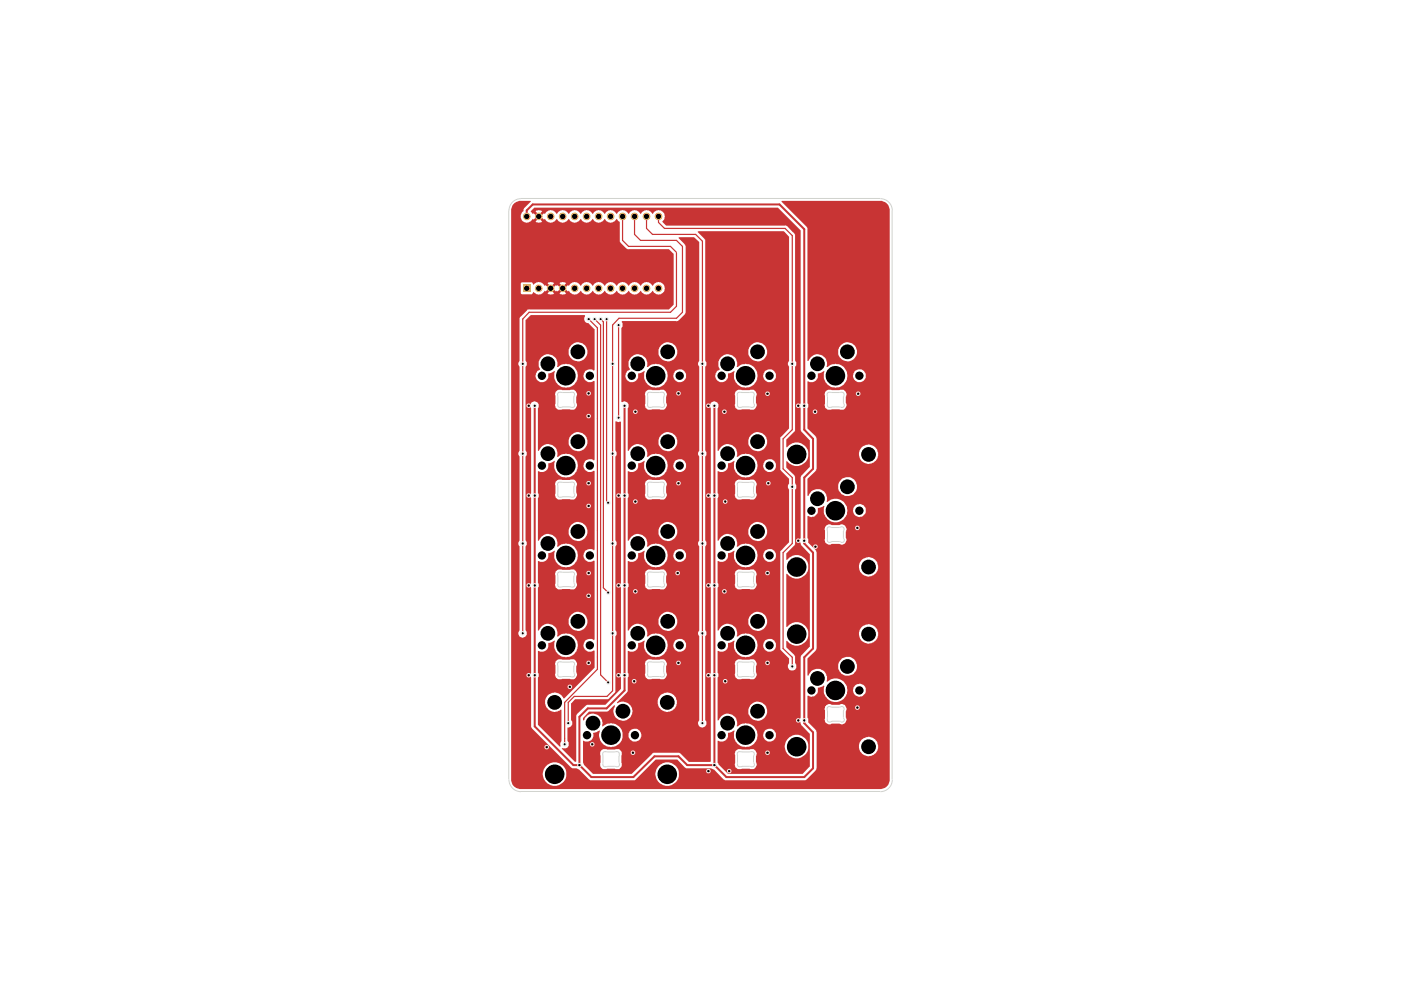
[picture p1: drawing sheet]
<svg xmlns="http://www.w3.org/2000/svg" width="297mm" height="210mm" viewBox="0 0 297 210" stroke-linecap="round" stroke-linejoin="round" font-family="sans-serif">
<g fill="none" stroke="#d0d2cd" stroke-width=".21">
<path d="M107.9 44.6v120.7M110.4 42.1h76.2M110.4 42.1a2.54 2.54 0 0 0-2.5 2.6M186.6 42.1a2.54 2.54 0 0 1 2.6 2.6M189.1 44.6v120.7M118.2 83.9v1.7M118.3 85.7a.5 .5 0 0 0 .1 .6 .5 .5 0 0 0 .6 0M119 83.2a.5 .5 0 0 0-.6 .1 .5 .5 0 0 0-.1 .6M119 83.2h2.1M119.2 86.3l1.9 .1M119.3 86.3l-.3 .1M121.1 83.2a.5 .5 0 0 1 .6 .1 .5 .5 0 0 1 .1 .6"/>
<path d="M121.7 84.1v1.3M121.7 85.5l.1 .2M121.8 83.9l-.1 .2M121.8 85.7a.5 .5 0 0 1-.1 .6 .5 .5 0 0 1-.6 0M137.3 85.7a.5 .5 0 0 0 .2 .6 .5 .5 0 0 0 .5 0M138 83.2a.56 .56 0 0 0-.7 .2 .56 .56 0 0 0 0 .7v1.5M138 83.2h2.1M138.3 86.3l-.2 .1M140.1 83.2a.5 .5 0 0 1 .6 .1 .5 .5 0 0 1 .1 .6M140.7 84.1v1.3M140.8 85.5v.2M140.8 83.9v.2"/>
<path d="M140.9 85.7a.61 .61 0 0 1-.3 .7 .61 .61 0 0 1-.7-.1h-1.6M156.3 83.9v1.7M156.4 85.7a.5 .5 0 0 0 .1 .6 .5 .5 0 0 0 .6 0M157.1 83.2a.5 .5 0 0 0-.6 .1 .5 .5 0 0 0-.1 .6M157.1 83.2h2.1M157.3 86.3l1.9 .1M157.4 86.3l-.3 .1M159.2 83.2a.5 .5 0 0 1 .6 .1 .5 .5 0 0 1 .1 .6M159.8 84.1v1.3M159.8 85.5l.1 .2M159.9 83.9l-.1 .2M159.9 85.7a.5 .5 0 0 1-.1 .6 .5 .5 0 0 1-.6 0"/>
<path d="M175.4 85.7a.5 .5 0 0 0 .2 .6 .5 .5 0 0 0 .5 0M176.1 83.2a.56 .56 0 0 0-.7 .2 .56 .56 0 0 0 0 .7v1.5M176.1 83.2h2.1M176.4 86.3l1.8 .1M176.4 86.3l-.2 .1M178.2 83.2a.5 .5 0 0 1 .6 .1 .5 .5 0 0 1 .1 .6M178.8 84.1v1.3M178.9 85.5v.2M178.9 83.9v.2M179 85.7a.5 .5 0 0 1-.1 .6 .5 .5 0 0 1-.6 0M118.2 102.9v1.8M118.3 104.7a.5 .5 0 0 0 .1 .6 .5 .5 0 0 0 .6 .1"/>
<path d="M119 102.3a.5 .5 0 0 0-.6 0 .5 .5 0 0 0-.1 .6M119 102.2l.2 .1M119.2 105.3l1.9 .1M119.2 102.3h1.6M119.3 105.4h-.3M121.1 102.2l-.3 .1M121.1 102.3a.56 .56 0 0 1 .7 .2 .56 .56 0 0 1-.1 .7M121.7 103.1v1.4M121.7 104.5l.1 .2M121.8 104.7a.5 .5 0 0 1-.1 .6 .5 .5 0 0 1-.6 .1M137.3 102.9v1.8M137.3 104.7a.5 .5 0 0 0 .2 .6 .5 .5 0 0 0 .5 .1"/>
<path d="M138 102.3a.5 .5 0 0 0-.6 0 .5 .5 0 0 0-.1 .6M138 102.2l.3 .1M138.3 105.3l1.8 .1M138.3 102.3h1.6M138.3 105.4h-.2M140.1 102.2l-.2 .1M140.1 102.3a.56 .56 0 0 1 .7 .2 .56 .56 0 0 1 0 .7M140.7 103.1v1.4M140.8 104.5v.2M140.9 104.7a.5 .5 0 0 1-.1 .6 .5 .5 0 0 1-.6 .1M156.3 102.9v1.8M156.4 104.7a.5 .5 0 0 0 .1 .6 .5 .5 0 0 0 .6 .1"/>
<path d="M157.1 102.3a.5 .5 0 0 0-.6 0 .5 .5 0 0 0-.1 .6M157.1 102.2l.2 .1M157.3 105.3l1.9 .1M157.3 102.3h1.6M157.4 105.4h-.3M159.2 102.2l-.3 .1M159.2 102.3a.56 .56 0 0 1 .7 .2 .56 .56 0 0 1-.1 .7M159.8 103.1v1.4M159.8 104.5l.1 .2M159.9 104.7a.5 .5 0 0 1-.1 .6 .5 .5 0 0 1-.6 .1M175.4 112.4v1.9M175.4 114.3a.5 .5 0 0 0 .2 .6 .5 .5 0 0 0 .5 0"/>
<path d="M176.1 111.8a.5 .5 0 0 0-.6 0 .5 .5 0 0 0-.1 .6M176.1 111.8h2.1M176.4 114.8l1.8 .1M176.4 114.9h-.2M178.2 111.8a.5 .5 0 0 1 .6 0 .5 .5 0 0 1 .1 .6M178.8 112.6v1.4M178.9 114.1v.2M178.9 112.4v.2M179 114.3a.5 .5 0 0 1-.1 .6 .5 .5 0 0 1-.6 0M118.2 122v1.7M118.3 123.8a.5 .5 0 0 0 .1 .6 .5 .5 0 0 0 .6 0M119 121.3a.5 .5 0 0 0-.6 .1 .5 .5 0 0 0-.1 .6"/>
<path d="M119 121.3h2.1M119.2 124.4h1.6M119.3 124.4l-.3 .1M120.8 124.4l.3 .1M121.1 121.3a.5 .5 0 0 1 .6 .1 .5 .5 0 0 1 .1 .6M121.7 122.2v1.3M121.7 123.6l.1 .2M121.8 122l-.1 .2M121.8 123.8a.5 .5 0 0 1-.1 .6 .5 .5 0 0 1-.6 0M137.3 123.8a.5 .5 0 0 0 .2 .6 .5 .5 0 0 0 .5 0M138 121.3a.57 .57 0 0 0-.7 .2 .57 .57 0 0 0 0 .7v1.5M138 121.3h2.1"/>
<path d="M138.3 124.4h1.6M138.3 124.4l-.2 .1M139.9 124.4l.2 .1M140.1 121.3a.5 .5 0 0 1 .6 .1 .5 .5 0 0 1 .1 .6M140.7 122.2v1.3M140.8 123.6v.2M140.8 122v.2M140.9 123.8a.5 .5 0 0 1-.1 .6 .5 .5 0 0 1-.6 0M156.3 122v1.7M156.4 123.8a.5 .5 0 0 0 .1 .6 .5 .5 0 0 0 .6 0M157.1 121.3a.5 .5 0 0 0-.6 .1 .5 .5 0 0 0-.1 .6M157.1 121.3h2.1"/>
<path d="M157.3 124.4h1.6M157.4 124.4l-.3 .1M158.9 124.4l.3 .1M159.2 121.3a.5 .5 0 0 1 .6 .1 .5 .5 0 0 1 .1 .6M159.8 122.2v1.3M159.8 123.6l.1 .2M159.9 122l-.1 .2M159.9 123.8a.5 .5 0 0 1-.1 .6 .5 .5 0 0 1-.6 0M118.2 141v1.8M118.3 142.8a.5 .5 0 0 0 .1 .6 .5 .5 0 0 0 .6 .1M119 140.4a.5 .5 0 0 0-.6 0 .5 .5 0 0 0-.1 .6M119 140.3h2.1"/>
<path d="M119.2 143.4l1.9 .1M119.3 143.5h-.3M121.1 140.4a.5 .5 0 0 1 .6 0 .5 .5 0 0 1 .1 .6M121.7 141.2v1.4M121.7 142.6l.1 .2M121.8 141l-.1 .3M121.8 142.8a.5 .5 0 0 1-.1 .6 .5 .5 0 0 1-.6 .1M128.5 159.4a.56 .56 0 0 0-.6 .2 .56 .56 0 0 0-.1 .7v1.5M128.5 159.4h2.1M130.6 159.4a.5 .5 0 0 1 .5 .1 .5 .5 0 0 1 .2 .6M137.3 142.8a.5 .5 0 0 0 .2 .6 .5 .5 0 0 0 .5 .1M138 140.4a.56 .56 0 0 0-.7 .1 .56 .56 0 0 0 0 .7v1.6"/>
<path d="M138 140.3h2.1M138.3 143.5h-.2M140.1 140.4a.5 .5 0 0 1 .6 0 .5 .5 0 0 1 .1 .6M140.7 141.2v1.4M140.8 142.6v.2M140.8 141v.3M140.9 142.8a.61 .61 0 0 1-.3 .7 .61 .61 0 0 1-.7-.1h-1.6M156.3 141v1.8M156.4 142.8a.5 .5 0 0 0 .1 .6 .5 .5 0 0 0 .6 .1M157.1 159.4a.5 .5 0 0 0-.6 .1 .5 .5 0 0 0-.1 .6M157.1 140.4a.5 .5 0 0 0-.6 0 .5 .5 0 0 0-.1 .6M157.1 159.4h2.1"/>
<path d="M157.1 140.3h2.1M157.3 143.4l1.9 .1M157.4 143.5h-.3M159.2 159.4a.56 .56 0 0 1 .7 .2 .56 .56 0 0 1-.1 .7M159.2 140.4a.5 .5 0 0 1 .6 0 .5 .5 0 0 1 .1 .6M159.8 141.2v1.4M159.8 142.6l.1 .2M159.9 141l-.1 .3M159.9 142.8a.5 .5 0 0 1-.1 .6 .5 .5 0 0 1-.6 .1M175.4 152.4a.57 .57 0 0 0 .3 .7 .57 .57 0 0 0 .7-.1M176.4 152.9l1.8 .1M178.8 150.7v1.4"/>
<path d="M178.9 152.2v.2M178.9 150.5v.2M178.9 150.5a.57 .57 0 0 0-.2-.7 .57 .57 0 0 0-.7 .1h-1.6a.61 .61 0 0 0-.9 0 .61 .61 0 0 0-.1 .8v1.7M179 152.4a.5 .5 0 0 1-.1 .6 .5 .5 0 0 1-.6 0M107.9 165.3a2.54 2.54 0 0 0 2.5 2.6M110.4 167.8h76.2M127.9 161.9a.5 .5 0 0 0 .1 .6 .5 .5 0 0 0 .6 0M128.8 162.5l1.8 .1M128.8 162.5l-.2 .1M131.2 160.3v1.3M131.3 161.7v.2M131.3 161.9a.5 .5 0 0 1-.1 .6 .5 .5 0 0 1-.6 0"/>
<path d="M131.3 160.1v.2M156.3 160.1v1.7M156.4 161.9a.5 .5 0 0 0 .1 .6 .5 .5 0 0 0 .6 0M157.3 162.5l1.9 .1M157.4 162.5l-.3 .1M159.8 160.3v1.3M159.8 161.7l.1 .2M159.9 161.9a.5 .5 0 0 1-.1 .6 .5 .5 0 0 1-.6 0M189.2 165.3a2.54 2.54 0 0 1-2.6 2.6"/>
</g>
<g fill="#c83434">
<path d="M108.8 43.3l.6-.5 .7-.2h2.3l.1 .2-1.4 1.4-.2 .6a1.38 1.38 0 0 0 0 2.2l.8 .2 .5-.1a2.49 2.49 0 0 1 1.8 .1h.7l.3-.2-.8-.8-.7 .8h-1.1l.5-.6 .2 .3 .8-.8-.8-.8-.2 .3-.4-.6h1l.7 .8 .8-.8-.8-.3-.7 .3h-1l.8-.8h51.6l4.9 4.9v36.6l-.2 .4 .2 .6v4.8l.1 .3 1.8 1.7v5.8l-1.8 1.7-.1 .3v12.9l-.2 .8 .3 .9 1.8 1.7v19.8l-1.8 1.7-.1 .3v12.9l-.2 .8 .3 .9 1.8 1.7v7.1l-1.5 1.5h-15.9l-2-2 3.5-.1 .2 .7 .5 .4h3.3l.4-.4 .2-.5-.1-.6 .1-1.3a1.04 1.04 0 0 0-.3-1.2l-.3-.3-3.5 .1a.89 .89 0 0 0-.4 1.2l-.1 1.9h-3.5l-.2-.3v-3.3h14.3l.1 .7a2.5 2.5 0 0 0 3.9 1.2 2.5 2.5 0 0 0 0-4 2.5 2.5 0 0 0-3.9 1.2l-.1 .9h-14.3v-1.3a1.49 1.49 0 0 0 2.2-.6v-1.1l.8-.2 .6-.3 .1 .1-.2 .4a2.53 2.53 0 0 0 2.3 2.9 2.37 2.37 0 0 0 2.7-2.5h1.2l.1 .6 .3 .4a1.35 1.35 0 0 0 2.1-.2l.2-.4-.1-.8a1.08 1.08 0 0 0-.8-.9l-.9 .1a1.21 1.21 0 0 0-.9 1.2l-1.2-.1a2.51 2.51 0 0 0-3.1-2.3l-1 .6h-.3v-.2a2.02 2.02 0 0 0-1.4-2.4 2.02 2.02 0 0 0-2.5 1.3h-.2v-2h6.6v.6a2.02 2.02 0 0 0 2.9 1.3 2.02 2.02 0 0 0 .6-3.1 2.02 2.02 0 0 0-3.2 .1l-.3 1.1h-6.6v-7l.2-.2v-.6h3.5l.2 .8a1.15 1.15 0 0 0 1.3 .2h2.6l.5-.7-.1-.6 .1-1.4a1.07 1.07 0 0 0-.6-1.4l-3.3 .1a.86 .86 0 0 0-.6 1.2l-.1 1.8h-3.5l-.2-.2v-4.7a1.47 1.47 0 0 0 2.2-.8v-.9l.8-.2 .6-.3 .1 .2-.2 .3a2.64 2.64 0 0 0 2.6 3.1 2.62 2.62 0 0 0 2.4-2.7h1.2l.1 .6 .3 .5a1.35 1.35 0 0 0 2.3-.6l-.1-.9a1.08 1.08 0 0 0-.8-.8l-.9 .1a1.21 1.21 0 0 0-.9 1.1h-1.2a2.51 2.51 0 0 0-3.1-2.3l-1 .6h-.3v-.2a2.02 2.02 0 0 0-1.4-2.4 2.02 2.02 0 0 0-2.5 1.3h-.2v-2h6.6v.5a2.03 2.03 0 0 0 2.8 1.4 2.03 2.03 0 0 0 .8-3 2.03 2.03 0 0 0-3.1-.2l-.4 .4-.1 .9h-6.6v-7.1l.2-.1v-.6h3.5l.2 .7a1.15 1.15 0 0 0 1.3 .3h2.6l.5-.8-.1-.6 .1-1.3a1.18 1.18 0 0 0-.6-1.5l-3.3 .1a.86 .86 0 0 0-.6 1.2l-.1 1.9h-3.5l-.2-.3v-4.6a1.49 1.49 0 0 0 2.2-.6v-1.1l.8-.2 .6-.3 .1 .1-.2 .4a2.53 2.53 0 0 0 2.3 2.9 2.37 2.37 0 0 0 2.7-2.5h1.2l.1 .6 .3 .4a1.35 1.35 0 0 0 2.1-.2l.2-.4-.1-.8a1.08 1.08 0 0 0-.8-.9l-.9 .1a1.21 1.21 0 0 0-.9 1.2l-1.2-.1a2.55 2.55 0 0 0-2.4-2.4l-1.1 .2-.6 .5h-.3a2.05 2.05 0 0 0-1.3-2.6 2.05 2.05 0 0 0-2.6 1.3h-.2v-2h6.6v.6a2.03 2.03 0 0 0 2.7 1.4 2.03 2.03 0 0 0 1-2.9 2.03 2.03 0 0 0-3.1-.5l-.5 .6-.1 .8h-6.6v-7l.2-.2v-.6h3.5l.2 .8a1.15 1.15 0 0 0 1.3 .2h2.6l.5-.7-.1-.6 .1-1.4a1.07 1.07 0 0 0-.6-1.4l-3.3 .1a.86 .86 0 0 0-.6 1.2l-.1 1.8h-3.5l-.2-.2v-4.7a1.47 1.47 0 0 0 2.2-.8v-.9l.8-.2 .6-.3 .1 .2-.2 .3a2.64 2.64 0 0 0 2.6 3.1 2.62 2.62 0 0 0 2.4-2.7h1.2l.1 .6 .3 .5a1.35 1.35 0 0 0 2.3-.6l-.1-.9a1.08 1.08 0 0 0-.8-.8l-.9 .1a1.21 1.21 0 0 0-.9 1.1h-1.2a2.51 2.51 0 0 0-3.1-2.3l-1 .6h-.3v-.2a2.02 2.02 0 0 0-1.4-2.4 2.02 2.02 0 0 0-2.5 1.3h-.2v-2h6.6v.5a2.02 2.02 0 0 0 2.6 1.5 2.02 2.02 0 0 0 1.2-2.8 2.02 2.02 0 0 0-2.9-.9 2.08 2.08 0 0 0-.9 1.7h-6.6v-7.1l.2-.1v-.6h3.5l.2 .7 .5 .4h3.3l.4-.4 .2-.5-.1-.6 .1-1.3a1.04 1.04 0 0 0-.3-1.2l-.3-.3-3.5 .1a.89 .89 0 0 0-.4 1.2l-.1 1.9-3.5-.1a.91 .91 0 0 0-1.3-.5 .91 .91 0 0 0-.3 1.3v18.1l-.2 .3 .2 .7v18l-.2 .4 .2 .6v18.1l-.2 .3 .2 .7v17.8h-4.7l-2-1.9h-5.5l-4.6 4.5h-8.2l-1.9-2v-.1h3.5l.1 .7 .4 .4h3.4l.5-.4 .1-.3v-2.9l-.1-.3-.5-.4h-2.6a1.46 1.46 0 0 0-1.3 .5v2.7h-3.6l-.1-4.9h.2a1.39 1.39 0 0 0 1.8-.5l.2-.4-.1-.8 .9-.2 .4-.3h.2a2.55 2.55 0 0 0 .5 2.8 2.55 2.55 0 0 0 2.8 .5 2.31 2.31 0 0 0 1.5-2.4h1.3v.7a1.35 1.35 0 0 0 2.4 .1l.1-.1a1.29 1.29 0 0 0-.2-1.6h-.1a1.32 1.32 0 0 0-1.4-.3 1.32 1.32 0 0 0-.8 1.2h-1.3v-.4a2.55 2.55 0 0 0-2.4-2.1 3.1 3.1 0 0 0-1.9 .7 2.06 2.06 0 0 0-1.3-2.6 2.06 2.06 0 0 0-2.6 1.3h-.2v-.5l1.3-1.3h3.9l1.4-1.4 .2 .1a2.05 2.05 0 0 0 0 2.3 2.05 2.05 0 0 0 2.2 .8 1.99 1.99 0 0 0 1.5-2 1.99 1.99 0 0 0-1.7-1.9h7v.5a1.86 1.86 0 0 0 1.2 1.4 2.08 2.08 0 0 0 2.9-1.4 2.05 2.05 0 0 0-1.3-2.3 2 2 0 0 0-2.8 1.8h-7.6l-.8 .3-.2-.1 2.3-2.4v-2.9l.2-.2v-.6h3.4l.2 .8a1.15 1.15 0 0 0 1.4 .2h2.6l.5-.7-.2-.6 .1-1.4a1.07 1.07 0 0 0-.6-1.4l-3.3 .1a.86 .86 0 0 0-.6 1.2l-.1 1.8h-3.4l-.2-.2v-4.7a1.47 1.47 0 0 0 2.2-.8v-.9l.8-.2 .6-.3v.2l-.1 .3a2.64 2.64 0 0 0 2.5 3.1 2.62 2.62 0 0 0 2.5-2.7h1.1l.1 .6 .4 .5a1.35 1.35 0 0 0 2.3-.6l-.1-.9a1.08 1.08 0 0 0-.9-.8l-.8 .1a1.21 1.21 0 0 0-1 1.1h-1.1a2.51 2.51 0 0 0-3.2-2.3l-1 .6h-.2v-.2a2.02 2.02 0 0 0-1.5-2.4 2.02 2.02 0 0 0-2.4 1.3h-.2v-2h6.5v.5a2.03 2.03 0 0 0 2.8 1.4 2.03 2.03 0 0 0 .8-3 2.03 2.03 0 0 0-3.1-.2l-.3 .4-.2 .9h-6.5v-7.1l.2-.1v-.6h3.4l.2 .7a1.15 1.15 0 0 0 1.4 .3h2.6l.5-.8-.2-.6 .1-1.3a1.18 1.18 0 0 0-.6-1.5l-3.3 .1a.86 .86 0 0 0-.6 1.2l-.1 1.9h-3.4l-.2-.3v-4.6a1.49 1.49 0 0 0 2.1-.6l.1-1.1 .8-.2 .6-.3v.1l-.1 .4a2.53 2.53 0 0 0 2.3 2.9 2.37 2.37 0 0 0 2.7-2.5h1.1l.1 .6 .4 .4a1.35 1.35 0 0 0 2.1-.2l.2-.4-.1-.8a1.08 1.08 0 0 0-.9-.9l-.8 .1a1.21 1.21 0 0 0-1 1.2l-1.1-.1a2.55 2.55 0 0 0-2.5-2.4l-1 .2-.7 .5h-.2a2.05 2.05 0 0 0-1.4-2.6 2.05 2.05 0 0 0-2.5 1.3h-.2v-2h6.5v.6a2.03 2.03 0 0 0 2.8 1.4 2.03 2.03 0 0 0 .9-2.9 2.03 2.03 0 0 0-3-.5l-.5 .6-.2 .8h-6.5v-7l.2-.2v-.6h3.4l.2 .8a1.15 1.15 0 0 0 1.4 .2h2.6l.5-.7-.2-.6 .1-1.4a1.07 1.07 0 0 0-.6-1.4l-3.3 .1a.86 .86 0 0 0-.6 1.2l-.1 1.8h-3.4l-.2-.2v-4.7a1.47 1.47 0 0 0 2.2-.8v-.9l.8-.2 .6-.3v.2l-.1 .3a2.64 2.64 0 0 0 2.5 3.1 2.62 2.62 0 0 0 2.5-2.7h1.1l.1 .6 .4 .5a1.35 1.35 0 0 0 2.3-.6l-.1-.9a1.08 1.08 0 0 0-.9-.8l-.8 .1a1.21 1.21 0 0 0-1 1.1h-1.1a2.51 2.51 0 0 0-3.2-2.3l-1 .6h-.2v-.2a2.02 2.02 0 0 0-1.5-2.4 2.02 2.02 0 0 0-2.4 1.3h-.2v-2h6.5v.5a2.02 2.02 0 0 0 2.6 1.5 2.02 2.02 0 0 0 1.2-2.8 2.02 2.02 0 0 0-2.9-.9 2.08 2.08 0 0 0-.9 1.7h-6.5v-7.1l.2-.1v-.6h3.4l.2 .7 .5 .4h3.3l.4-.4 .3-.5-.2-.6 .1-1.3a1.04 1.04 0 0 0-.2-1.2l-.4-.3-3.5 .1a.89 .89 0 0 0-.4 1.2l-.1 1.9-3.4-.1a.99 .99 0 0 0-1.2-.5h-.4v-5.6h.9l.1 .6 .3 .4a1.35 1.35 0 0 0 2.1-.2l.2-.3v-.9l.8-.2 .6-.3v.1l-.1 .4a2.64 2.64 0 0 0 2.5 3 2.62 2.62 0 0 0 2.5-2.6h1.1l.1 .6 .4 .4a1.35 1.35 0 0 0 2.1-.2l.2-.3-.1-.9a1.08 1.08 0 0 0-.9-.9l-.8 .1a1.21 1.21 0 0 0-1 1.2l-1.1-.1a2.51 2.51 0 0 0-3.2-2.3l-1 .6h-.2v-.2a1.98 1.98 0 0 0-1.4-2.4 1.98 1.98 0 0 0-2.5 1.3v1.1l.3 .7-.1 .1a1.4 1.4 0 0 0-.9 1.2h-.9v-5.1h7.9v.6a2.01 2.01 0 0 0 3 1.2 2.01 2.01 0 0 0 .4-3.2 2.01 2.01 0 0 0-3.2 .6l-.2 .8h-7.9v-5l.3-.2v-.8l-.2-.3h11.6l.4-.1 1.5-1.6 .1-14.3-1.6-1.8 3.4-.1 1.1 1v25.2a.78 .78 0 0 0 0 1.2l-.1 18a.78 .78 0 0 0 .1 1.1v17.8l-.3 .5v.3l.3 .4v17.9a.78 .78 0 0 0 0 1.2l-.1 17.9a.91 .91 0 0 0 .3 1.3 .91 .91 0 0 0 1.3-.4v-.7l-.3-.3v-17.8l.3-.3v-.7l-.3-.3v-17.8l.3-.2v-.7l-.3-.3v-17.8l.3-.3v-.7l-.3-.3v-15.9h2.1l.1 .5a1.16 1.16 0 0 0 1 .9 1.32 1.32 0 0 0 1.5-.7l.1-.2v-.9l.8-.2 .5-.3 .2 .1-.1 .1a2.52 2.52 0 0 0 2.3 3.3 2.47 2.47 0 0 0 2.6-2.6h1.2l.1 .6 .3 .4a1.35 1.35 0 0 0 2.1-.2l.2-.3-.1-.9a1.08 1.08 0 0 0-.8-.9l-.9 .1a1.21 1.21 0 0 0-.9 1.2l-1.2-.1a2.51 2.51 0 0 0-3.1-2.3l-1 .6h-.3v-.2a1.98 1.98 0 0 0-1.4-2.4 1.98 1.98 0 0 0-2.4 1.3l-.1 1.1 .4 .7-.1 .1a1.4 1.4 0 0 0-1 1.2h-2.1v-1.9l.3-.2v-.7l-.3-.3v-2h9.2v.6a2.01 2.01 0 0 0 2.9 1.2 2.01 2.01 0 0 0 .4-3.2 2.01 2.01 0 0 0-3.2 .6l-.1 .8h-9.2v-23.7l-1.6-1.6 .2-.2h18.1l1.1 1.2-.1 26.4a.78 .78 0 0 0 .1 1.1v13.1l-1.9 1.9v7l1.9 1.8v1a.86 .86 0 0 0 0 1.3v11.2l-1.9 1.8v21l1.9 1.8-.1 1.1a.99 .99 0 0 0 .4 1.5h.6l.5-.3 .1-.3v-.7l-.2-.4-.1-1.6-1.8-1.7v-1.3h.2a2.51 2.51 0 0 0 3.7 .4 2.51 2.51 0 0 0 0-3.8 2.51 2.51 0 0 0-3.7 .4h-.2v-11.2l.7 .5a2.51 2.51 0 0 0 3.5-.5 2.51 2.51 0 0 0-.5-3.5 2.51 2.51 0 0 0-3.5 .5h-.2v-1.4l1.9-1.8v-11.7l.2-.3v-.7l-.2-.4-.1-1.6-1.8-1.7v-1.3l.7 .5a2.51 2.51 0 0 0 3.5-.5 2.51 2.51 0 0 0-.5-3.5 2.51 2.51 0 0 0-3.5 .5h-.2v-1.6l1.9-1.8v-13.7l.2-.2v-.7l-.2-.3v-26.8l-1.7-1.8-.4-.1h-25.3l-.8-.8a1.32 1.32 0 0 0 .3-1.8 1.32 1.32 0 0 0-1.8-.4l-.6 .6v-.2a1.43 1.43 0 0 0-2.5 .2l-.1-.2a1.43 1.43 0 0 0-2.4 .2l-.1-.2a1.43 1.43 0 0 0-2.5 .2l-.1-.2a1.43 1.43 0 0 0-2.4 .2l-.1-.2a1.43 1.43 0 0 0-2.5 .2v-.2a1.43 1.43 0 0 0-2.5 .2l-.1-.2a1.43 1.43 0 0 0-2.4 .2l-.1-.2a1.43 1.43 0 0 0-2.5 .2l-.1-.2a1.43 1.43 0 0 0-2.4 .2l-.2-.3-.7 .8 .7 .8 .2-.3a1.38 1.38 0 0 0 2 .6l.5-.6 .2 .2a1.36 1.36 0 0 0 1.9 .4l.5-.6 .1 .2a1.36 1.36 0 0 0 1.9 .4l.5-.6 .2 .2a1.36 1.36 0 0 0 1.8 .4l.5-.6 .2 .2a1.36 1.36 0 0 0 1.9 .4l.5-.6 .2 .2a1.36 1.36 0 0 0 1.8 .4l.5-.6 .7 .7v4.1l1.4 1.5 .5 .2 8.5-.1 1 1v10.8l-1 1h-30l-1.6 1.8v9.1a.78 .78 0 0 0 0 1.2l-.1 18a.78 .78 0 0 0 .1 1.1v17.8l-.3 .5v.3l.3 .4v17.9l-.3 .4a.94 .94 0 0 0 .5 .9 .94 .94 0 0 0 1 0l.3-.4v-.7l-.3-.3v-17.8l.3-.2v-.7l-.3-.3v-17.8l.3-.3v-.7l-.3-.3v-15.9h2.1l.1 .5a1.16 1.16 0 0 0 1 .9 1.32 1.32 0 0 0 1.5-.7l.1-.2v-.9l.8-.2 .5-.3 .2 .1-.1 .1a2.52 2.52 0 0 0 2.3 3.3 2.5 2.5 0 0 0 2.6-2.3 2.5 2.5 0 0 0-2.3-2.7 1.94 1.94 0 0 0-1.8 .6h-.3v-.2a1.98 1.98 0 0 0-1.4-2.4 1.98 1.98 0 0 0-2.4 1.3l-.1 1.1 .4 .7-.1 .1a1.4 1.4 0 0 0-1 1.2h-2.1v-1.9l.3-.2v-.7l-.3-.3v-2h9.2v.6a2.01 2.01 0 0 0 2.9 1.2 2.01 2.01 0 0 0 .4-3.2 2.01 2.01 0 0 0-3.2 .6l-.1 .8h-9.2v-6.7l1.1-1 11.5 .1a1.06 1.06 0 0 0 .8 1.7l1.3 1.2v8.6l-.1 .2-.5-.3-.9 .1a1.37 1.37 0 0 0-.9 1.3 1.37 1.37 0 0 0 1 1.3h.6l.5-.2 .3 .1v16.6l-.1 .1-.5-.2-.9 .1a1.37 1.37 0 0 0-.9 1.3 1.37 1.37 0 0 0 1 1.3h.6l.5-.3 .3 .1v16.6l-.1 .2-.5-.3-.9 .1a1.37 1.37 0 0 0-.9 1.3 1.37 1.37 0 0 0 1 1.3h.6l.5-.2 .3 .1v16.6l-.1 .1-.5-.2-.9 .1a1.37 1.37 0 0 0-.9 1.3 1.37 1.37 0 0 0 1 1.3h.6l.5-.3 .3 .1v3.6l-6.5 6.5-.2-.1-.3-.4a2.01 2.01 0 0 0-2.1-.7 2.01 2.01 0 0 0-1.4 1.6 2.18 2.18 0 0 0 1.1 2.2l.1 .1a2.46 2.46 0 0 0 2.2-.3v6.6a.9 .9 0 0 0-.1 1.1l-.2 .1-4.7-4.6v-10l.2-.2v-.6h3.5l.2 .8a1.15 1.15 0 0 0 1.3 .2h2.6l.5-.7-.1-.6 .1-1.4a1.07 1.07 0 0 0-.6-1.4l-3.3 .1a.86 .86 0 0 0-.6 1.2l-.1 1.8h-3.5l-.2-.2v-4.7a1.47 1.47 0 0 0 2.2-.8v-.9l.8-.2 .6-.3 .1 .2-.2 .3a2.64 2.64 0 0 0 2.6 3.1 2.54 2.54 0 0 0 2.2-3.7 2.45 2.45 0 0 0-3.8-.9l-.4 .2a2.05 2.05 0 0 0-1.3-2.6 2.05 2.05 0 0 0-2.6 1.3h-.2v-2h6.6v.5a2.03 2.03 0 0 0 2.8 1.4 2.03 2.03 0 0 0 .8-3 2.03 2.03 0 0 0-3.1-.2l-.4 .4-.1 .9h-6.6v-7.1l.2-.1v-.6h3.5l.2 .7a1.15 1.15 0 0 0 1.3 .3h2.6l.5-.8-.1-.6 .1-1.3a1.18 1.18 0 0 0-.6-1.5l-3.3 .1a.86 .86 0 0 0-.6 1.2l-.1 1.9h-3.5l-.2-.3v-4.6a1.49 1.49 0 0 0 2.2-.6v-1.1l.8-.2 .6-.3 .1 .1-.2 .4a2.53 2.53 0 0 0 2.3 2.9 2.49 2.49 0 0 0 2.5-3.5 2.68 2.68 0 0 0-2.4-1.5l-.9 .2-.6 .5h-.3v-.2a2.02 2.02 0 0 0-1.4-2.4 2.02 2.02 0 0 0-2.5 1.3h-.2v-2h6.6v.6a2.03 2.03 0 0 0 2.7 1.4 2.03 2.03 0 0 0 1-2.9 2.03 2.03 0 0 0-3.1-.5l-.5 .6-.1 .8h-6.6v-7l.2-.2v-.6h3.5l.2 .8a1.15 1.15 0 0 0 1.3 .2h2.6l.5-.7-.1-.6 .1-1.4a1.07 1.07 0 0 0-.6-1.4l-3.3 .1a.86 .86 0 0 0-.6 1.2l-.1 1.8h-3.5l-.2-.2v-4.7a1.47 1.47 0 0 0 2.2-.8v-.9l.8-.2 .6-.3 .1 .2-.2 .3a2.64 2.64 0 0 0 2.6 3.1 2.54 2.54 0 0 0 2.2-3.7 2.45 2.45 0 0 0-3.8-.9l-.4 .2a2.05 2.05 0 0 0-1.3-2.6 2.05 2.05 0 0 0-2.6 1.3h-.2v-2h6.6v.5a2.02 2.02 0 0 0 2.6 1.5 2.02 2.02 0 0 0 1.2-2.8 2.02 2.02 0 0 0-2.9-.9 2.08 2.08 0 0 0-.9 1.7h-6.6v-7.1l.2-.1v-.6h3.5l.2 .7 .5 .4h3.3l.4-.4 .2-.5-.1-.6 .1-1.3a1.04 1.04 0 0 0-.3-1.2l-.3-.3-3.5 .1a.89 .89 0 0 0-.4 1.2l-.1 1.9-3.5-.1a.91 .91 0 0 0-1.3-.5 .91 .91 0 0 0-.3 1.3v18.1l-.2 .3 .2 .7v18l-.2 .4 .2 .6v18.1l-.2 .3 .2 .7v10.5l8.6 8.6 1.1 .1 .5 .3 2.3 2.2h9.5l1.2-1.1h3.1a2.51 2.51 0 0 0 2.9 2.3 2.51 2.51 0 0 0 2.1-3.1 2.51 2.51 0 0 0-3.4-1.7 2.64 2.64 0 0 0-1.6 2.5h-3.1l3.2-3.3h4.6l1.9 1.9h5.3l.6 .3 2.3 2.2h17.1l2.3-2.2v-5h9a1.95 1.95 0 0 0 1.5 2.1 2.05 2.05 0 0 0 2.5-1.4 2.05 2.05 0 0 0-1.2-2.5 1.82 1.82 0 0 0-2 .3l-.6 .7-.2 .8h-9v-3.3l-1.8-1.7 .1-.7h3.4a.99 .99 0 0 0 .5 .9 .99 .99 0 0 0 1.1 0l1.7 .1a.99 .99 0 0 0 1.4-.8l-.2-.6v-1.3l.2-.6-.4-.8-.8-.1a4 4 0 0 1-2.6 0l-.5 .2-.3 .4-.1 2.6h-3.4l-.2-.4v-4.5l.2-.1 .6 .2 .7-.1 .6-.6 .1-1.2 1.2-.4 .2 .1a2.63 2.63 0 0 0 .9 2.8 2.5 2.5 0 0 0 2.6 .2 2.5 2.5 0 0 0 1.4-2.2h1.1v.2a1.46 1.46 0 0 0 2.1 1.1 1.42 1.42 0 0 0 .6-1.8 1.36 1.36 0 0 0-1.5-.8 1.36 1.36 0 0 0-1.2 1.3l-1.1-.1a2.48 2.48 0 0 0-1.6-2.1 2.48 2.48 0 0 0-2.6 .4l-.2-.1v-1.1a1.96 1.96 0 0 0-1.6-1.5 2.05 2.05 0 0 0-2 .9l-.4 .6-.1-2.1h6.5a1.98 1.98 0 0 0 2.2 2.1 1.98 1.98 0 0 0 1.7-2.5 2.01 2.01 0 0 0-1.4-1.5 2.08 2.08 0 0 0-2.5 1.9h-6.5v-1.6l1.9-1.8v-3.4h9v.2a2.2 2.2 0 0 0 1.3 1.7 2.36 2.36 0 0 0 2.3-.5 2.06 2.06 0 0 0 .3-2.3 2.13 2.13 0 0 0-3.6-.2l-.3 1.1h-9v-14.3h9v.3a2.28 2.28 0 0 0 1.5 1.8 2.05 2.05 0 0 0 2.5-1.4 2.05 2.05 0 0 0-1.2-2.5 1.97 1.97 0 0 0-2.7 1.3l-.1 .5h-9v-3.3l-1.8-1.7 .1-.7h3.4v.2a1.06 1.06 0 0 0 1.6 .7l1.7 .1a.99 .99 0 0 0 1.4-.8l-.2-.6v-1.3l.2-.6-.3-.7-.9-.2a4 4 0 0 1-2.6 0l-.5 .2-.3 .4-.1 2.6h-3.4l-.2-.4v-4.5l.2-.1 .6 .2 .7-.1a1.59 1.59 0 0 0 .7-1.8l1.2-.4 .2 .1a2.15 2.15 0 0 0 .5 2.4 2.48 2.48 0 0 0 2.7 .8 2.48 2.48 0 0 0 1.7-2.4h1.1v.2a1.46 1.46 0 0 0 2.1 1.1 1.42 1.42 0 0 0 .6-1.8 1.36 1.36 0 0 0-1.5-.8 1.36 1.36 0 0 0-1.2 1.3l-1.1-.1a2.53 2.53 0 0 0-1.6-2.1 2.53 2.53 0 0 0-2.6 .3h-.2v-.9l-.1-.4a1.88 1.88 0 0 0-1.5-1.3 2.05 2.05 0 0 0-2 .9l-.4 .6-.1-2.1h6.5a1.98 1.98 0 0 0 2.2 2 1.98 1.98 0 0 0 1.7-2.4 2.01 2.01 0 0 0-1.4-1.5 2.08 2.08 0 0 0-2.5 1.9h-6.5v-1.6l1.9-1.8v-3.4h9v.2a2.2 2.2 0 0 0 1.3 1.7 2.36 2.36 0 0 0 2.3-.5 2.06 2.06 0 0 0 .3-2.3 2.13 2.13 0 0 0-3.6-.2l-.3 1.1h-9v-3.7l-1.9-1.8v-4.3l.2-.1v-.6h3.4l.2 .7 .5 .4h3.3l.4-.4 .3-.5-.2-.6 .1-1.3a1.04 1.04 0 0 0-.2-1.2l-.4-.3-3.5 .1a.89 .89 0 0 0-.4 1.2l-.1 1.9h-3.4l-.2-.3v-4.6a1.49 1.49 0 0 0 2.1-.6l.1-1.1 .8-.2 .6-.3v.1l-.1 .4a2.64 2.64 0 0 0 2.5 3 2.62 2.62 0 0 0 2.5-2.6h1.1l.1 .6 .4 .4a1.35 1.35 0 0 0 2.1-.2l.2-.3-.1-.9a1.08 1.08 0 0 0-.9-.9l-.8 .1a1.21 1.21 0 0 0-1 1.2l-1.1-.1a2.51 2.51 0 0 0-3.2-2.3l-1 .6h-.2v-.2a2.02 2.02 0 0 0-1.5-2.4 2.02 2.02 0 0 0-2.4 1.3h-.2v-2h6.5v.6a2.01 2.01 0 0 0 3 1.2 2.01 2.01 0 0 0 .4-3.2 2.01 2.01 0 0 0-3.2 .6l-.2 .8h-6.5v-26.2l-5.5-5.6 21.3-.1 .6 .2a2.03 2.03 0 0 1 1 1.6v121.1l-.2 .8a2.05 2.05 0 0 1-1.5 1h-76.7l-1.1-.4a2.48 2.48 0 0 1-.7-2.6h6.7l.1 .6a2.5 2.5 0 0 0 3.9 1.2 2.5 2.5 0 0 0 0-4 2.5 2.5 0 0 0-3.9 1.2l-.1 1h-6.7v-102.3h2l.3 .4h2.1l.3-.5a1.27 1.27 0 0 0 1.8 .3h1.2l.7 .3 .5-.1a2.16 2.16 0 0 1 1.8 0h.7l.3-.2-.8-.7-.7 .7h-1.1l-.7-.7-.7 .7h-1.1l.5-.6 .2 .3 .7-.8h.8l.7 .8 .1-.3 .2 .3 .8-.8h.7l.7 .8 .2-.3 .2 .4a1.33 1.33 0 0 0 2.3-.4l.3 .4a1.33 1.33 0 0 0 2.2-.4l.3 .4a1.33 1.33 0 0 0 2.3-.4l.2 .4a1.33 1.33 0 0 0 2.3-.4l.3 .4a1.33 1.33 0 0 0 2.3-.4l.2 .4a1.33 1.33 0 0 0 2.3-.4l.3 .4a1.33 1.33 0 0 0 2.2-.4 1.36 1.36 0 0 0 2.1 .6 1.36 1.36 0 0 0 0-2.2 1.46 1.46 0 0 0-2.1 .6v-.1a1.43 1.43 0 0 0-2.5 .1l-.1-.1a1.43 1.43 0 0 0-2.4 .1l-.1-.1a1.43 1.43 0 0 0-2.5 .1l-.1-.1a1.43 1.43 0 0 0-2.4 .1l-.1-.1a1.43 1.43 0 0 0-2.5 .1v-.1a1.43 1.43 0 0 0-2.5 .1l-.1-.1a1.43 1.43 0 0 0-2.4 .1l-.2-.2-.7 .7h-.7l-.8-.7-.2 .2-.1-.2-.7 .7h-.8l-.7-.7-.2 .2-.5-.6h1.1l.7 .8 .7-.8h1.1l.7 .8 .8-.8-.3-.1h-.7a2.16 2.16 0 0 1-1.8 0l-.5-.1-.7 .2h-1.2a1.27 1.27 0 0 0-1.8 .4l-.3-.5h-2.1l-.3 .2v1.9h-2v-17.6z"/>
<path d="M130.6 89.3l.4 .2 .7-.1v15.2l-.2 .3 .2 .7v18l-.2 .4 .2 .6v18.1l-.2 .3 .2 .7v2.4l-3.3 3.3h-3.9l-2.2 2.1-.1 10h-.2l-2.9-2.7 .2-.2 .7 .1 .6-.5v-.8l-.3-.3v-2.8a.95 .95 0 0 0 .9-.6l.1-.7-.2-.3v-3.6l.8-.8h7l1.6-1.6v-11.8l.2-.3v-.7l-.2-.3v-17.8l.2-.2v-.7l-.2-.3v-17.8l.2-.3v-.7l-.2-.3z"/>
</g>
<path d="M132 45.9v5.1l1.3 1.2h8.9l1.2 1.3M134.5 45.9v3.8l1.3 1.3h7.6l1.3 1.2v14l-1.3 1.3h-12.2l-1.3 1.4v77.6l-1.2 1.2h-6.9l-1.3 1.2v4.4M137.1 45.9v2.5l1.2 1.3h9.2l1.4 1.4v102.2M139.6 45.9v1.3l1.3 1.2h25.6l1.5 1.6v41.1l-2 1.9v6.4l2 1.9v13.9l-2 2v20.3l2 1.9v1.9M143.4 53.7v11.2l-1.2 1.3h-30l-1.4 1.4v66.7M124.8 67.6l1.9 1.9v72.4l-7 7v8.9M126.1 67.6l1.2 1.3v74.2l1.6 1.6M127.3 67.6l.6 .6v56.4l1 1M128.6 67.6v38.7l.3 .3M131.1 68.9v19.7" fill="none" stroke="#c83434" stroke-width=".25"/>
<path d="M111.7 45.9v-1.3l1.2-1.3h52.4l5.2 5.3v42.5l1.9 1.9v6.4l-1.9 1.9v13.9l1.9 2v20.3l-1.9 1.9v13.9l1.9 2v7.6l-1.9 1.9h-16.5l-2.5-2.6M113.4 86v68l8.2 8.2h1.3M132.4 86v60.4l-3.8 3.8h-4l-1.7 1.8v10.2M151.5 86v76.2M122.9 162.2l2.5 2.6h8.9l4.5-4.4h5l1.9 1.8h5.8" fill="none" stroke="#c83434" stroke-width=".42"/>
<g fill="#e3b72e">
<path d="M110.9 60.4h1.6v1.5h-1.6z"/>
<circle cx="114.2" cy="61.1" r=".8"/>
<circle cx="116.8" cy="61.1" r=".8"/>
<circle cx="119.3" cy="61.1" r=".8"/>
<circle cx="121.8" cy="61.1" r=".8"/>
<circle cx="124.4" cy="61.1" r=".8"/>
<circle cx="126.9" cy="61.1" r=".8"/>
<circle cx="129.5" cy="61.1" r=".8"/>
<circle cx="132" cy="61.1" r=".8"/>
<circle cx="134.5" cy="61.1" r=".8"/>
<circle cx="137.1" cy="61.1" r=".8"/>
<circle cx="139.6" cy="61.1" r=".8"/>
<circle cx="139.6" cy="45.9" r=".8"/>
<circle cx="137.1" cy="45.9" r=".8"/>
<circle cx="134.5" cy="45.9" r=".8"/>
<circle cx="132" cy="45.9" r=".8"/>
<circle cx="129.5" cy="45.9" r=".8"/>
<circle cx="126.9" cy="45.9" r=".8"/>
<circle cx="124.4" cy="45.9" r=".8"/>
<circle cx="121.8" cy="45.9" r=".8"/>
<circle cx="119.3" cy="45.9" r=".8"/>
<circle cx="116.8" cy="45.9" r=".8"/>
<circle cx="114.2" cy="45.9" r=".8"/>
<circle cx="111.7" cy="45.9" r=".8"/>
</g>
<g fill="none" stroke="#ececec" stroke-width=".21">
<circle cx="110.8" cy="77.1" r=".38"/>
<circle cx="124.8" cy="67.6" r=".38"/>
<circle cx="126.1" cy="67.6" r=".38"/>
<circle cx="127.3" cy="67.6" r=".38"/>
<circle cx="128.6" cy="67.6" r=".38"/>
<circle cx="129.9" cy="77.1" r=".38"/>
<circle cx="131.1" cy="68.9" r=".38"/>
<circle cx="148.9" cy="77.1" r=".38"/>
<circle cx="168" cy="77.1" r=".38"/>
<circle cx="110.8" cy="96.2" r=".38"/>
<circle cx="112.1" cy="86" r=".38"/>
<circle cx="113.4" cy="86" r=".38"/>
<circle cx="124.8" cy="83.4" r=".38"/>
<circle cx="124.8" cy="88.2" r=".38"/>
<circle cx="129.9" cy="96.2" r=".38"/>
<circle cx="131.1" cy="88.6" r=".38"/>
<circle cx="132.4" cy="86" r=".38"/>
<circle cx="134.7" cy="87.3" r=".38"/>
<circle cx="143.8" cy="83.4" r=".38"/>
<circle cx="148.9" cy="96.2" r=".38"/>
<circle cx="150.2" cy="86" r=".38"/>
<circle cx="151.5" cy="86" r=".38"/>
<circle cx="153.6" cy="87.3" r=".38"/>
<circle cx="162.7" cy="83.5" r=".38"/>
<circle cx="169.2" cy="86" r=".38"/>
<circle cx="170.5" cy="86" r=".38"/>
<circle cx="172.8" cy="87.3" r=".38"/>
<circle cx="181.9" cy="83.5" r=".38"/>
<circle cx="110.8" cy="115.2" r=".38"/>
<circle cx="112.1" cy="105.1" r=".38"/>
<circle cx="113.4" cy="105.1" r=".38"/>
<circle cx="124.8" cy="102.4" r=".38"/>
<circle cx="124.8" cy="107.3" r=".38"/>
<circle cx="128.9" cy="106.6" r=".38"/>
<circle cx="129.9" cy="115.2" r=".38"/>
<circle cx="131.1" cy="105.1" r=".38"/>
<circle cx="132.4" cy="105.1" r=".38"/>
<circle cx="134.7" cy="106.3" r=".38"/>
<circle cx="143.8" cy="102.4" r=".38"/>
<circle cx="148.9" cy="115.2" r=".38"/>
<circle cx="150.2" cy="105.1" r=".38"/>
<circle cx="151.5" cy="105.1" r=".38"/>
<circle cx="153.8" cy="106.3" r=".38"/>
<circle cx="162.9" cy="102.4" r=".38"/>
<circle cx="168" cy="103.2" r=".38"/>
<circle cx="169.2" cy="114.6" r=".38"/>
<circle cx="170.5" cy="114.6" r=".38"/>
<circle cx="172.9" cy="115.9" r=".38"/>
<circle cx="181.8" cy="111.9" r=".38"/>
<circle cx="110.8" cy="134.3" r=".38"/>
<circle cx="112.1" cy="124.1" r=".38"/>
<circle cx="113.4" cy="124.1" r=".38"/>
<circle cx="124.8" cy="126.3" r=".38"/>
<circle cx="124.8" cy="121.5" r=".38"/>
<circle cx="128.9" cy="125.6" r=".38"/>
<circle cx="129.9" cy="134.3" r=".38"/>
<circle cx="131.1" cy="124.1" r=".38"/>
<circle cx="132.4" cy="124.1" r=".38"/>
<circle cx="134.7" cy="125.4" r=".38"/>
<circle cx="143.7" cy="121.5" r=".38"/>
<circle cx="148.9" cy="134.3" r=".38"/>
<circle cx="150.2" cy="124.1" r=".38"/>
<circle cx="151.5" cy="124.1" r=".38"/>
<circle cx="153.6" cy="125.4" r=".38"/>
<circle cx="162.7" cy="121.5" r=".38"/>
<circle cx="112.1" cy="143.2" r=".38"/>
<circle cx="113.4" cy="143.2" r=".38"/>
<circle cx="115.9" cy="158.4" r=".38"/>
<circle cx="119.7" cy="157.8" r=".38"/>
<circle cx="120.5" cy="153.3" r=".38"/>
<circle cx="120.8" cy="145.6" r=".38"/>
<circle cx="124.8" cy="140.5" r=".38"/>
<circle cx="125.6" cy="157.8" r=".38"/>
<circle cx="128.9" cy="144.7" r=".38"/>
<circle cx="131.1" cy="143.2" r=".38"/>
<circle cx="132.4" cy="143.2" r=".38"/>
<circle cx="134.2" cy="159.6" r=".38"/>
<circle cx="134.4" cy="144.4" r=".38"/>
<circle cx="143.8" cy="140.5" r=".38"/>
<circle cx="148.9" cy="153.3" r=".38"/>
<circle cx="150.2" cy="143.2" r=".38"/>
<circle cx="151.5" cy="143.2" r=".38"/>
<circle cx="153.8" cy="144.4" r=".38"/>
<circle cx="162.7" cy="159.6" r=".38"/>
<circle cx="162.7" cy="140.5" r=".38"/>
<circle cx="168" cy="141.3" r=".38"/>
<circle cx="169.2" cy="152.7" r=".38"/>
<circle cx="170.5" cy="152.7" r=".38"/>
<circle cx="181.8" cy="150" r=".38"/>
<circle cx="122.8" cy="162.2" r=".38"/>
<circle cx="150.2" cy="163.5" r=".38"/>
<circle cx="151.5" cy="162.2" r=".38"/>
<circle cx="154.6" cy="163.5" r=".38"/>
</g>
<g fill="#000">
<path d="M110.7 76.9l.3 .2-.1 .2-.3-.2zM124.7 67.5l.3 .1-.1 .2-.3-.2zM126 67.5l.3 .1-.1 .2-.3-.2zM127.2 67.5l.4 .1-.2 .2-.3-.2zM128.5 67.5l.3 .1-.1 .2-.3-.2zM129.8 76.9l.3 .2-.1 .2-.3-.2zM131 68.7l.4 .2-.1 .2-.4-.2zM148.8 76.9l.3 .2-.1 .2-.3-.2zM167.9 76.9l.3 .2-.1 .2-.3-.2zM110.7 96l.3 .2-.1 .2-.3-.2zM112 85.8l.3 .2-.1 .2-.3-.2zM113.3 85.8l.3 .2-.1 .2-.3-.2z"/>
<path d="M124.7 88l.3 .2-.1 .2-.3-.2zM124.7 83.2l.3 .2-.1 .2-.3-.2zM129.8 96l.3 .2-.1 .2-.3-.2zM131 88.4l.4 .2-.1 .1-.4-.1zM132.3 85.8l.3 .2-.1 .2-.3-.2zM134.6 87.1l.3 .2-.1 .2-.3-.2zM143.7 83.2l.4 .2-.1 .2-.4-.2zM148.8 96l.3 .2-.1 .2-.3-.2zM150.1 85.8l.3 .2-.1 .2-.3-.2zM151.4 85.8l.3 .2-.1 .2-.3-.2zM153.5 87.1l.3 .2-.1 .2-.3-.2zM162.6 83.3l.3 .2-.1 .2-.3-.2z"/>
<path d="M169.1 85.8l.4 .2-.1 .2-.4-.2zM170.4 85.8l.3 .2-.1 .2-.3-.2zM172.7 87.1l.3 .2-.1 .2-.3-.2zM181.8 83.3l.4 .2-.1 .2-.4-.2zM110.7 115l.3 .2-.1 .2-.3-.2zM112 104.9l.3 .2-.1 .2-.3-.2zM113.3 104.9l.3 .2-.1 .2-.3-.2zM124.7 107.1l.3 .2-.1 .2-.3-.2zM124.7 102.3l.3 .1-.1 .2-.3-.2zM128.8 106.4l.4 .2-.2 .2-.3-.2zM129.8 115l.3 .2-.1 .2-.3-.2zM131 104.9l.4 .2-.1 .2-.4-.2z"/>
<path d="M132.3 104.9l.3 .2-.1 .2-.3-.2zM134.6 106.2l.3 .1-.1 .2-.3-.2zM143.7 102.3l.4 .1-.1 .2-.4-.2zM148.8 115l.3 .2-.1 .2-.3-.2zM150.1 104.9l.3 .2-.1 .2-.3-.2zM151.4 104.9l.3 .2-.1 .2-.3-.2zM153.7 106.2l.3 .1-.1 .2-.4-.2zM162.8 102.3l.3 .1-.1 .2-.3-.2zM167.9 103l.3 .2-.1 .2-.3-.2zM169.1 114.5l.4 .1-.1 .2-.4-.2zM170.4 114.5l.3 .1-.1 .2-.3-.2zM172.8 115.7l.3 .2-.1 .2-.3-.2z"/>
<path d="M181.7 111.7l.3 .2-.1 .2-.3-.2zM110.7 134.1l.3 .2-.1 .2-.3-.2zM112 123.9l.3 .2-.1 .2-.3-.2zM113.3 123.9l.3 .2-.1 .2-.3-.2zM124.7 126.1l.3 .2-.1 .2-.3-.2zM124.7 121.3l.3 .2-.1 .2-.3-.2zM128.8 125.5l.4 .1-.2 .2-.3-.2zM129.8 134.1l.3 .2-.1 .2-.3-.2zM131 123.9l.4 .2-.1 .2-.4-.2zM132.3 123.9l.3 .2-.1 .2-.3-.2zM134.6 125.2l.3 .2-.1 .2-.3-.2zM143.6 121.3l.3 .2-.1 .2-.3-.2z"/>
<path d="M148.8 134.1l.3 .2-.1 .2-.3-.2zM150.1 123.9l.3 .2-.1 .2-.3-.2zM151.4 123.9l.3 .2-.1 .2-.3-.2zM153.5 125.2l.3 .2-.1 .2-.3-.2zM162.6 121.3l.3 .2-.1 .2-.3-.2zM112 143l.3 .2-.1 .2-.3-.2zM113.3 143l.3 .2-.1 .2-.3-.2zM115.8 158.2l.3 .2-.1 .2-.3-.2zM119.6 157.6l.3 .2-.1 .2-.3-.2zM120.4 153.1l.3 .2-.1 .2-.3-.2zM120.7 145.4l.3 .2-.1 .2-.3-.2zM124.7 140.4l.3 .1-.1 .2-.3-.2z"/>
<path d="M125.5 157.6l.3 .2-.1 .2-.4-.2zM128.8 144.5l.4 .2-.2 .2-.3-.2zM131 143l.4 .2-.1 .2-.4-.2zM132.3 143l.3 .2-.1 .2-.3-.2zM134.1 159.4l.3 .2-.1 .2-.3-.2zM134.3 144.3l.4 .1-.1 .2-.4-.2zM143.7 140.4l.4 .1-.1 .2-.4-.2zM148.8 153.1l.3 .2-.1 .2-.3-.2zM150.1 143l.3 .2-.1 .2-.3-.2zM151.4 143l.3 .2-.1 .2-.3-.2zM153.7 144.3l.3 .1-.1 .2-.4-.2zM162.6 159.4l.3 .2-.1 .2-.3-.2z"/>
<path d="M162.6 140.4l.3 .1-.1 .2-.3-.2zM167.9 141.1l.3 .2-.1 .2-.3-.2zM169.1 152.6l.4 .1-.1 .2-.4-.2zM170.4 152.6l.3 .1-.1 .2-.3-.2zM181.7 149.8l.3 .2-.1 .2-.3-.2zM122.7 162l.4 .2-.1 .2-.4-.2zM150.1 163.3l.3 .2-.1 .2-.3-.2zM151.4 162l.3 .2-.1 .2-.3-.2zM154.5 163.3l.3 .2-.1 .2-.3-.2z"/>
<circle cx="111.7" cy="45.9" r=".55"/>
<circle cx="114.2" cy="45.9" r=".55"/>
<circle cx="116.8" cy="45.9" r=".55"/>
<circle cx="119.3" cy="45.9" r=".55"/>
<circle cx="121.8" cy="45.9" r=".55"/>
<circle cx="124.4" cy="45.9" r=".55"/>
<circle cx="126.9" cy="45.9" r=".55"/>
<circle cx="129.5" cy="45.9" r=".55"/>
<circle cx="132" cy="45.9" r=".55"/>
<circle cx="134.5" cy="45.9" r=".55"/>
<circle cx="137.1" cy="45.9" r=".55"/>
<circle cx="139.6" cy="45.9" r=".55"/>
<circle cx="111.7" cy="61.1" r=".55"/>
<circle cx="114.2" cy="61.1" r=".55"/>
<circle cx="114.9" cy="79.7" r=".89"/>
<circle cx="116.2" cy="77.1" r="1.57"/>
<circle cx="116.8" cy="61.1" r=".55"/>
<circle cx="119.3" cy="61.1" r=".55"/>
<circle cx="120" cy="79.7" r="2.07"/>
<circle cx="121.8" cy="61.1" r=".55"/>
<circle cx="122.5" cy="74.6" r="1.57"/>
<circle cx="124.4" cy="61.1" r=".55"/>
<circle cx="125.1" cy="79.7" r=".89"/>
<circle cx="126.9" cy="61.1" r=".55"/>
<circle cx="129.5" cy="61.1" r=".55"/>
<circle cx="132" cy="61.1" r=".55"/>
<circle cx="133.9" cy="79.7" r=".89"/>
<circle cx="134.5" cy="61.1" r=".55"/>
<circle cx="135.2" cy="77.1" r="1.57"/>
<circle cx="137.1" cy="61.1" r=".55"/>
<circle cx="139" cy="79.7" r="2.07"/>
<circle cx="139.6" cy="61.1" r=".55"/>
<circle cx="141.6" cy="74.6" r="1.57"/>
<circle cx="144.1" cy="79.7" r=".89"/>
<circle cx="153" cy="79.7" r=".89"/>
<circle cx="154.3" cy="77.1" r="1.57"/>
<circle cx="158.1" cy="79.7" r="2.07"/>
<circle cx="160.6" cy="74.6" r="1.57"/>
<circle cx="163.2" cy="79.7" r=".89"/>
<circle cx="172" cy="79.7" r=".89"/>
<circle cx="173.3" cy="77.1" r="1.57"/>
<circle cx="177.1" cy="79.7" r="2.07"/>
<circle cx="179.7" cy="74.6" r="1.57"/>
<circle cx="182.2" cy="79.7" r=".89"/>
<circle cx="114.9" cy="98.7" r=".89"/>
<circle cx="116.2" cy="96.2" r="1.57"/>
<circle cx="120" cy="98.7" r="2.07"/>
<circle cx="122.5" cy="93.6" r="1.57"/>
<circle cx="125.1" cy="98.7" r=".89"/>
<circle cx="133.9" cy="98.7" r=".89"/>
<circle cx="135.2" cy="96.2" r="1.57"/>
<circle cx="139" cy="98.7" r="2.07"/>
<circle cx="141.6" cy="93.6" r="1.57"/>
<circle cx="144.1" cy="98.7" r=".89"/>
<circle cx="153" cy="98.7" r=".89"/>
<circle cx="154.3" cy="96.2" r="1.57"/>
<circle cx="158.1" cy="98.7" r="2.07"/>
<circle cx="160.6" cy="93.6" r="1.57"/>
<circle cx="163.2" cy="98.7" r=".89"/>
<circle cx="168.9" cy="96.4" r="2.07"/>
<circle cx="184.1" cy="96.4" r="1.57"/>
<circle cx="114.9" cy="117.8" r=".89"/>
<circle cx="116.2" cy="115.2" r="1.57"/>
<circle cx="120" cy="117.8" r="2.07"/>
<circle cx="122.5" cy="112.7" r="1.57"/>
<circle cx="125.1" cy="117.8" r=".89"/>
<circle cx="133.9" cy="117.8" r=".89"/>
<circle cx="135.2" cy="115.2" r="1.57"/>
<circle cx="139" cy="117.8" r="2.07"/>
<circle cx="141.6" cy="112.7" r="1.57"/>
<circle cx="144.1" cy="117.8" r=".89"/>
<circle cx="153" cy="117.8" r=".89"/>
<circle cx="154.3" cy="115.2" r="1.57"/>
<circle cx="158.1" cy="117.8" r="2.07"/>
<circle cx="160.6" cy="112.7" r="1.57"/>
<circle cx="163.2" cy="117.8" r=".89"/>
<circle cx="172" cy="108.3" r=".89"/>
<circle cx="173.3" cy="105.7" r="1.57"/>
<circle cx="177.1" cy="108.3" r="2.07"/>
<circle cx="179.7" cy="103.2" r="1.57"/>
<circle cx="182.2" cy="108.3" r=".89"/>
<circle cx="114.9" cy="136.8" r=".89"/>
<circle cx="116.2" cy="134.3" r="1.57"/>
<circle cx="120" cy="136.8" r="2.07"/>
<circle cx="122.5" cy="131.7" r="1.57"/>
<circle cx="125.1" cy="136.8" r=".89"/>
<circle cx="133.9" cy="136.8" r=".89"/>
<circle cx="135.2" cy="134.3" r="1.57"/>
<circle cx="139" cy="136.8" r="2.07"/>
<circle cx="141.6" cy="131.7" r="1.57"/>
<circle cx="144.1" cy="136.8" r=".89"/>
<circle cx="153" cy="136.8" r=".89"/>
<circle cx="154.3" cy="134.3" r="1.57"/>
<circle cx="158.1" cy="136.8" r="2.07"/>
<circle cx="160.6" cy="131.7" r="1.57"/>
<circle cx="163.2" cy="136.8" r=".89"/>
<circle cx="168.9" cy="134.5" r="2.07"/>
<circle cx="168.9" cy="120.2" r="2.07"/>
<circle cx="184.1" cy="120.2" r="1.57"/>
<circle cx="184.1" cy="134.5" r="1.57"/>
<circle cx="117.6" cy="148.9" r="1.57"/>
<circle cx="124.5" cy="155.9" r=".89"/>
<circle cx="125.7" cy="153.3" r="1.57"/>
<circle cx="129.5" cy="155.9" r="2.07"/>
<circle cx="132.1" cy="150.8" r="1.57"/>
<circle cx="134.6" cy="155.9" r=".89"/>
<circle cx="141.5" cy="148.9" r="1.57"/>
<circle cx="153" cy="155.9" r=".89"/>
<circle cx="154.3" cy="153.3" r="1.57"/>
<circle cx="158.1" cy="155.9" r="2.07"/>
<circle cx="160.6" cy="150.8" r="1.57"/>
<circle cx="163.2" cy="155.9" r=".89"/>
<circle cx="168.9" cy="158.3" r="2.07"/>
<circle cx="172" cy="146.4" r=".89"/>
<circle cx="173.3" cy="143.8" r="1.57"/>
<circle cx="177.1" cy="146.4" r="2.07"/>
<circle cx="179.7" cy="141.3" r="1.57"/>
<circle cx="182.2" cy="146.4" r=".89"/>
<circle cx="184.1" cy="158.3" r="1.57"/>
<circle cx="117.6" cy="164.2" r="2.07"/>
<circle cx="141.5" cy="164.2" r="2.07"/>
</g>
</svg>
